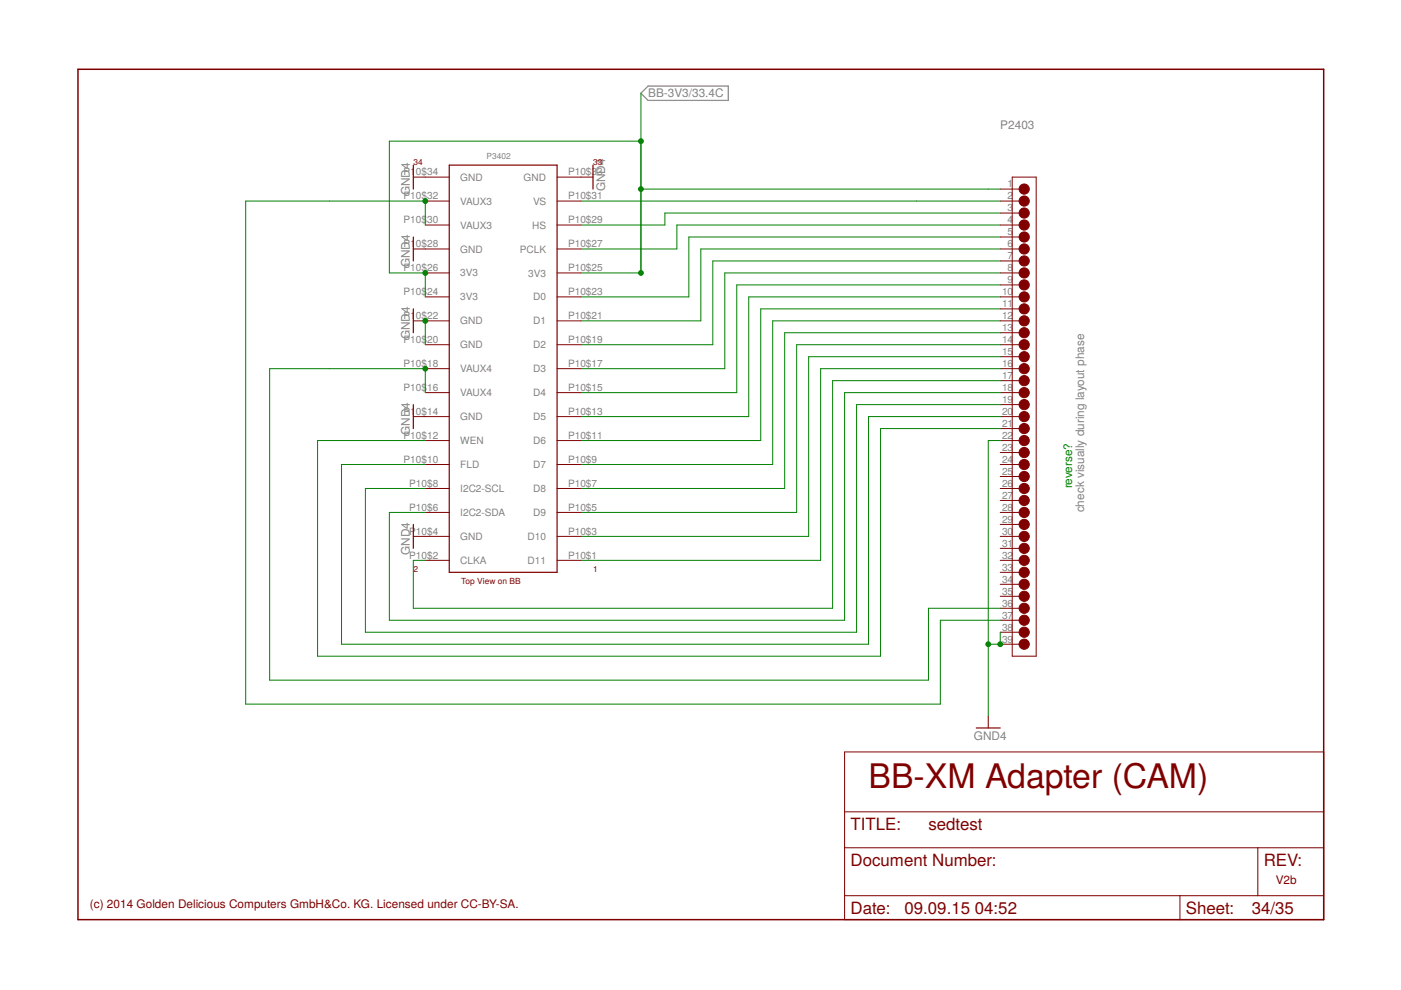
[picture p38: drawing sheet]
<svg xmlns="http://www.w3.org/2000/svg" width="297mm" height="210mm" viewBox="0 0 297 210" stroke-linecap="round" stroke-linejoin="round" font-family="sans-serif">
<defs><g id="words">
<text font-size="7.2" fill="#800000" x="184.1" y="167.1">BB-XM Adapter (CAM)</text>
<g font-size="3.6" fill="#800000">
<text x="180.3" y="175.9">TITLE:</text>
<text x="196.8" y="175.9">sedtest</text>
<text x="180.3" y="183.6">Document Number:</text>
<text x="267.9" y="183.6">REV:</text>
<text x="180.3" y="193.7">Date:</text>
<text x="191.8" y="193.7">09.09.15</text>
<text x="206.7" y="193.7">04:52</text>
<text x="251.4" y="193.7">Sheet:</text>
<text x="265.4" y="193.7">34/35</text>
</g>
<g font-size="2.5" fill="#808080">
<text x="137.4" y="20.7">BB-3V3/33.4C</text>
<text x="212.1" y="27.4">P2403</text>
<text x="86.9" y="41.4" transform="rotate(-90 86.9 41.4)">GND4</text>
<text x="128.3" y="40.6" transform="rotate(-90 128.3 40.6)">GND4</text>
<text x="86.9" y="56.7" transform="rotate(-90 86.9 56.7)">GND4</text>
<text x="86.9" y="71.9" transform="rotate(-90 86.9 71.9)">GND4</text>
<text x="86.9" y="92.2" transform="rotate(-90 86.9 92.2)">GND4</text>
<text x="229.9" y="108.6" transform="rotate(-90 229.9 108.6)">check visually during layout phase</text>
<text x="86.9" y="117.6" transform="rotate(-90 86.9 117.6)">GND4</text>
<text x="206.5" y="156.9">GND4</text>
</g>
<text font-size="2.5" fill="#008000" x="227.3" y="103.6" transform="rotate(-90 227.3 103.6)">reverse?</text>
<g font-size="2.5" fill="#800000">
<text x="270.5" y="187.4">V2b</text>
<text x="19.1" y="192.4">(c) 2014 Golden Delicious Computers GmbH&amp;Co. KG. Licensed under CC-BY-SA.</text>
</g>
<g font-size="2.1" fill="#808080">
<text x="85.6" y="37.2">P1</text>
<text x="88.2" y="37.2">0$34</text>
<text x="97.6" y="38.3">GND</text>
<text x="111" y="38.3">GND</text>
<text x="120.4" y="37.2">P10$33</text>
<text x="213.6" y="39.7">1</text>
<text x="85.6" y="42.3">P10$32</text>
<text x="85.6" y="47.3">P10$</text>
<text x="90.6" y="47.3">30</text>
<text x="97.6" y="43.4">VAUX3</text>
<text x="113" y="43.4">VS</text>
<text x="120.4" y="47.3">P10$29</text>
<text x="120.4" y="42.3">P10$31</text>
<text x="213.6" y="42.3">2</text>
<text x="213.6" y="44.8">3</text>
<text x="213.6" y="47.3">4</text>
<text x="85.6" y="52.4">P1</text>
<text x="88.2" y="52.4">0$28</text>
<text x="97.6" y="53.5">GND</text>
<text x="97.6" y="48.5">VAUX3</text>
<text x="110.2" y="53.5">PCLK</text>
<text x="112.8" y="48.5">HS</text>
<text x="120.4" y="52.4">P10$27</text>
<text x="213.6" y="49.9">5</text>
<text x="213.6" y="52.4">6</text>
<text x="85.6" y="57.5">P10$26</text>
<text x="97.6" y="58.6">3V3</text>
<text x="112" y="58.6">3V3</text>
<text x="120.4" y="57.5">P10$25</text>
<text x="213.6" y="55">7</text>
<text x="213.6" y="57.5">8</text>
<text x="85.6" y="62.6">P10$</text>
<text x="90.6" y="62.6">24</text>
<text x="97.6" y="63.7">3V3</text>
<text x="113" y="63.7">D0</text>
<text x="120.4" y="62.6">P10$23</text>
<text x="212.4" y="62.6">10</text>
<text x="212.4" y="65.1">11</text>
<text x="213.6" y="60">9</text>
<text x="85.6" y="67.7">P1</text>
<text x="88.2" y="67.7">0$22</text>
<text x="97.6" y="68.8">GND</text>
<text x="113" y="68.8">D1</text>
<text x="120.4" y="67.7">P10$21</text>
<text x="212.4" y="67.7">12</text>
<text x="212.4" y="70.2">13</text>
<text x="85.6" y="72.7">P10$</text>
<text x="85.6" y="77.8">P10$18</text>
<text x="90.6" y="72.7">20</text>
<text x="97.6" y="73.9">GND</text>
<text x="113" y="73.9">D2</text>
<text x="120.4" y="77.8">P10$17</text>
<text x="120.4" y="72.7">P10$19</text>
<text x="212.4" y="72.7">14</text>
<text x="212.4" y="75.3">15</text>
<text x="212.4" y="77.8">16</text>
<text x="85.6" y="82.9">P10$</text>
<text x="90.6" y="82.9">16</text>
<text x="97.6" y="78.9">VAUX4</text>
<text x="113" y="78.9">D3</text>
<text x="120.4" y="82.9">P10$15</text>
<text x="212.4" y="80.4">17</text>
<text x="212.4" y="82.9">18</text>
<text x="85.6" y="88">P1</text>
<text x="88.2" y="88">0$14</text>
<text x="97.6" y="84">VAUX4</text>
<text x="97.6" y="89.1">GND</text>
<text x="113" y="89.1">D5</text>
<text x="113" y="84">D4</text>
<text x="120.4" y="88">P10$13</text>
<text x="212.4" y="85.4">19</text>
<text x="212.4" y="88">20</text>
<text x="85.6" y="93.1">P10$12</text>
<text x="97.6" y="94.2">WEN</text>
<text x="113" y="94.2">D6</text>
<text x="120.4" y="93.1">P10$11</text>
<text x="212.4" y="90.5">21</text>
<text x="212.4" y="93.1">22</text>
<text x="212.4" y="95.6">23</text>
<text x="85.6" y="98.1">P10$10</text>
<text x="97.6" y="99.3">FLD</text>
<text x="113" y="99.3">D7</text>
<text x="120.4" y="98.1">P10$9</text>
<text x="212.4" y="98.1">24</text>
<text x="212.4" y="100.7">25</text>
<text x="86.8" y="103.2">P10$8</text>
<text x="97.6" y="104.3">I2C2-SCL</text>
<text x="113" y="104.3">D8</text>
<text x="120.4" y="103.2">P10$7</text>
<text x="212.4" y="103.2">26</text>
<text x="212.4" y="105.8">27</text>
<text x="86.8" y="108.3">P10$6</text>
<text x="86.8" y="113.4">P</text>
<text x="88.2" y="113.4">10$4</text>
<text x="97.6" y="109.4">I2C2-SDA</text>
<text x="113" y="109.4">D9</text>
<text x="120.4" y="113.4">P10$3</text>
<text x="120.4" y="108.3">P10$5</text>
<text x="212.4" y="108.3">28</text>
<text x="212.4" y="110.8">29</text>
<text x="212.4" y="113.4">30</text>
<text x="86.8" y="118.5">P10$2</text>
<text x="97.6" y="114.5">GND</text>
<text x="97.6" y="119.6">CLKA</text>
<text x="111.9" y="119.6">D11</text>
<text x="111.9" y="114.5">D10</text>
<text x="120.4" y="118.5">P10$1</text>
<text x="212.4" y="115.9">31</text>
<text x="212.4" y="118.5">32</text>
<text x="212.4" y="121">33</text>
<text x="212.4" y="123.5">34</text>
<text x="212.4" y="126.1">35</text>
<text x="212.4" y="128.6">36</text>
<text x="212.4" y="131.1">37</text>
<text x="212.4" y="133.7">38</text>
<text x="212.4" y="136.2">39</text>
</g>
<g font-size="1.8" fill="#800000">
<text x="87.6" y="35">34</text>
<text x="125.7" y="35">33</text>
<text x="87.6" y="121.3">2</text>
<text x="97.8" y="123.9">Top View on BB</text>
<text x="125.7" y="121.3">1</text>
</g>
<text font-size="1.8" fill="#808080" x="103.1" y="33.7">P3402</text>
</g></defs>
<path d="M135.9 19.8l1.5-1.6h17v3.1h-17z" fill="none" stroke="#808080" stroke-width=".25"/>
<g fill="none" stroke="#800000" stroke-width=".21">
<path d="M87.6 37.5h7.6M118.1 37.5h7.6M214.6 37.5h5.1v101.6h-5.1zM87.6 52.8h7.6M90.2 57.9h5M90.2 42.6h5M90.2 47.7h5M118.1 52.8h5.1M118.1 57.9h5.1M118.1 42.6h5.1M118.1 47.7h5.1M212.1 52.8h5"/>
<path d="M212.1 57.9h5M212.1 42.6h5M212.1 47.7h5M212.1 45.2h5M212.1 50.2h5M212.1 55.3h5M212.1 40.1h5M87.6 68h7.6M90.2 73.1h5M90.2 78.2h5M90.2 62.9h5M118.1 73.1h5.1"/>
<path d="M118.1 78.2h5.1M118.1 62.9h5.1M118.1 68h5.1M212.1 73.1h5M212.1 78.2h5M212.1 62.9h5M212.1 68h5M212.1 60.4h5M212.1 65.5h5M212.1 70.5h5M212.1 75.6h5M87.6 88.3h7.6"/>
<path d="M90.2 83.2h5M90.2 93.4h5M90.2 98.5h5M118.1 83.2h5.1M118.1 88.3h5.1M118.1 93.4h5.1M118.1 98.5h5.1M212.1 83.2h5M212.1 88.3h5M212.1 93.4h5M212.1 98.5h5M212.1 80.7h5"/>
<path d="M212.1 85.8h5M212.1 90.9h5M212.1 95.9h5M87.6 113.7h7.6M90.2 103.6h5M90.2 108.6h5M90.2 118.8h5M118.1 103.6h5.1M118.1 108.6h5.1M118.1 113.7h5.1M118.1 118.8h5.1M212.1 103.6h5"/>
<path d="M212.1 108.6h5M212.1 113.7h5M212.1 118.8h5M212.1 101h5M212.1 106.1h5M212.1 111.2h5M212.1 116.3h5M212.1 121.3h5M212.1 123.9h5M212.1 126.4h5M212.1 129h5M212.1 131.5h5"/>
<path d="M212.1 134h5M212.1 136.6h5M179.1 159.4h101.5v35.6h-101.5zM209.5 151.8v2.5M179.1 179.7h101.5M179.1 172.1h101.5M266.7 179.7v10.2M179.1 189.9h101.5M250.2 189.9v5.1"/>
</g>
<path d="M87.6 35v5.1M95.2 35h22.9v86.3h-22.9zM125.7 35v5.1M87.6 50.2v5.1M87.6 65.5v5M87.6 85.8v5.1M87.6 111.2v5.1M207 154.3h5.1" fill="none" stroke="#800000" stroke-width=".25"/>
<g fill="#800000" stroke="#800000" stroke-width=".21">
<circle cx="217.1" cy="42.6" r="1.08"/>
<circle cx="217.1" cy="45.2" r="1.08"/>
<circle cx="217.1" cy="47.7" r="1.08"/>
<circle cx="217.1" cy="50.2" r="1.08"/>
<circle cx="217.1" cy="52.8" r="1.08"/>
<circle cx="217.1" cy="55.3" r="1.08"/>
<circle cx="217.1" cy="57.9" r="1.08"/>
<circle cx="217.1" cy="60.4" r="1.08"/>
<circle cx="217.1" cy="62.9" r="1.08"/>
<circle cx="217.1" cy="65.5" r="1.08"/>
<circle cx="217.1" cy="68" r="1.08"/>
<circle cx="217.1" cy="70.5" r="1.08"/>
<circle cx="217.1" cy="73.1" r="1.08"/>
<circle cx="217.1" cy="75.6" r="1.08"/>
<circle cx="217.1" cy="78.2" r="1.08"/>
<circle cx="217.1" cy="80.7" r="1.08"/>
<circle cx="217.1" cy="83.2" r="1.08"/>
<circle cx="217.1" cy="85.8" r="1.08"/>
<circle cx="217.1" cy="88.3" r="1.08"/>
<circle cx="217.1" cy="90.9" r="1.08"/>
<circle cx="217.1" cy="93.4" r="1.08"/>
<circle cx="217.1" cy="95.9" r="1.08"/>
<circle cx="217.1" cy="98.5" r="1.08"/>
<circle cx="217.1" cy="101" r="1.08"/>
<circle cx="217.1" cy="103.6" r="1.08"/>
<circle cx="217.1" cy="106.1" r="1.08"/>
<circle cx="217.1" cy="108.6" r="1.08"/>
<circle cx="217.1" cy="111.2" r="1.08"/>
<circle cx="217.1" cy="113.7" r="1.08"/>
<circle cx="217.1" cy="116.3" r="1.08"/>
<circle cx="217.1" cy="118.8" r="1.08"/>
<circle cx="217.1" cy="121.3" r="1.08"/>
<circle cx="217.1" cy="123.9" r="1.08"/>
<circle cx="217.1" cy="126.4" r="1.08"/>
<circle cx="217.1" cy="129" r="1.08"/>
<circle cx="217.1" cy="131.5" r="1.08"/>
<circle cx="217.1" cy="134" r="1.08"/>
<circle cx="217.1" cy="136.6" r="1.08"/>
<circle cx="217.1" cy="40.1" r="1.08"/>
</g>
<path d="M16.5 14.7h264.1v180.3h-264.1z" fill="none" stroke="#800000" stroke-width=".32"/>
<g fill="none" stroke="#008000" stroke-width=".21">
<path d="M135.9 19.8v38.1h-12.7M135.9 29.9h-53.4v28h7.7v5M90.2 47.7v-5.1h-38.1v106.7h147.3v-17.8h12.7M123.2 42.6h88.9M135.9 40.1h76.2M212.1 57.9h-58.4v20.3h-30.5M212.1 45.2h-71.1v2.5h-17.8M212.1 47.7h-68.6v5.1h-20.3M212.1 52.8h-63.5v15.2h-25.4M212.1 50.2h-66.1v12.7h-22.8M212.1 55.3h-61v17.8h-27.9M90.2 68v5.1"/>
<path d="M212.1 65.5h-50.8v27.9h-38.1M212.1 78.2h-38.1v40.6h-50.8M212.1 62.9h-53.4v25.4h-35.5M212.1 68h-48.3v30.5h-40.6M212.1 73.1h-43.2v35.5h-45.7M212.1 60.4h-55.9v22.8h-33M212.1 70.5h-45.7v33.1h-43.2M212.1 75.6h-40.7v38.1h-48.2M90.2 83.2v-5h-33v66h139.6v-15.2h15.3M212.1 83.2h-33v48.3h-96.6v-22.9h7.7M212.1 88.3h-28v48.3h-111.7v-38.1h17.8M212.1 93.4h-2.6v58.4"/>
<path d="M212.1 90.9h-25.4v48.2h-119.4v-45.7h22.9M212.1 80.7h-35.6v48.3h-88.9v-10.2h2.6M212.1 85.8h-30.5v48.2h-104.1v-30.4h12.7M212.1 134v2.6h-2.6"/>
</g>
<g fill="#008000" stroke="#008000" stroke-width=".21">
<circle cx="90.2" cy="57.9" r=".51"/>
<circle cx="135.9" cy="57.9" r=".51"/>
<circle cx="135.9" cy="29.9" r=".51"/>
<circle cx="135.9" cy="40.1" r=".51"/>
<circle cx="90.2" cy="68" r=".51"/>
<circle cx="212.1" cy="136.6" r=".51"/>
<circle cx="209.5" cy="136.6" r=".51"/>
<circle cx="90.2" cy="42.6" r=".51"/>
<circle cx="90.2" cy="78.2" r=".51"/>
</g>
<use href="#words"/>
</svg>
